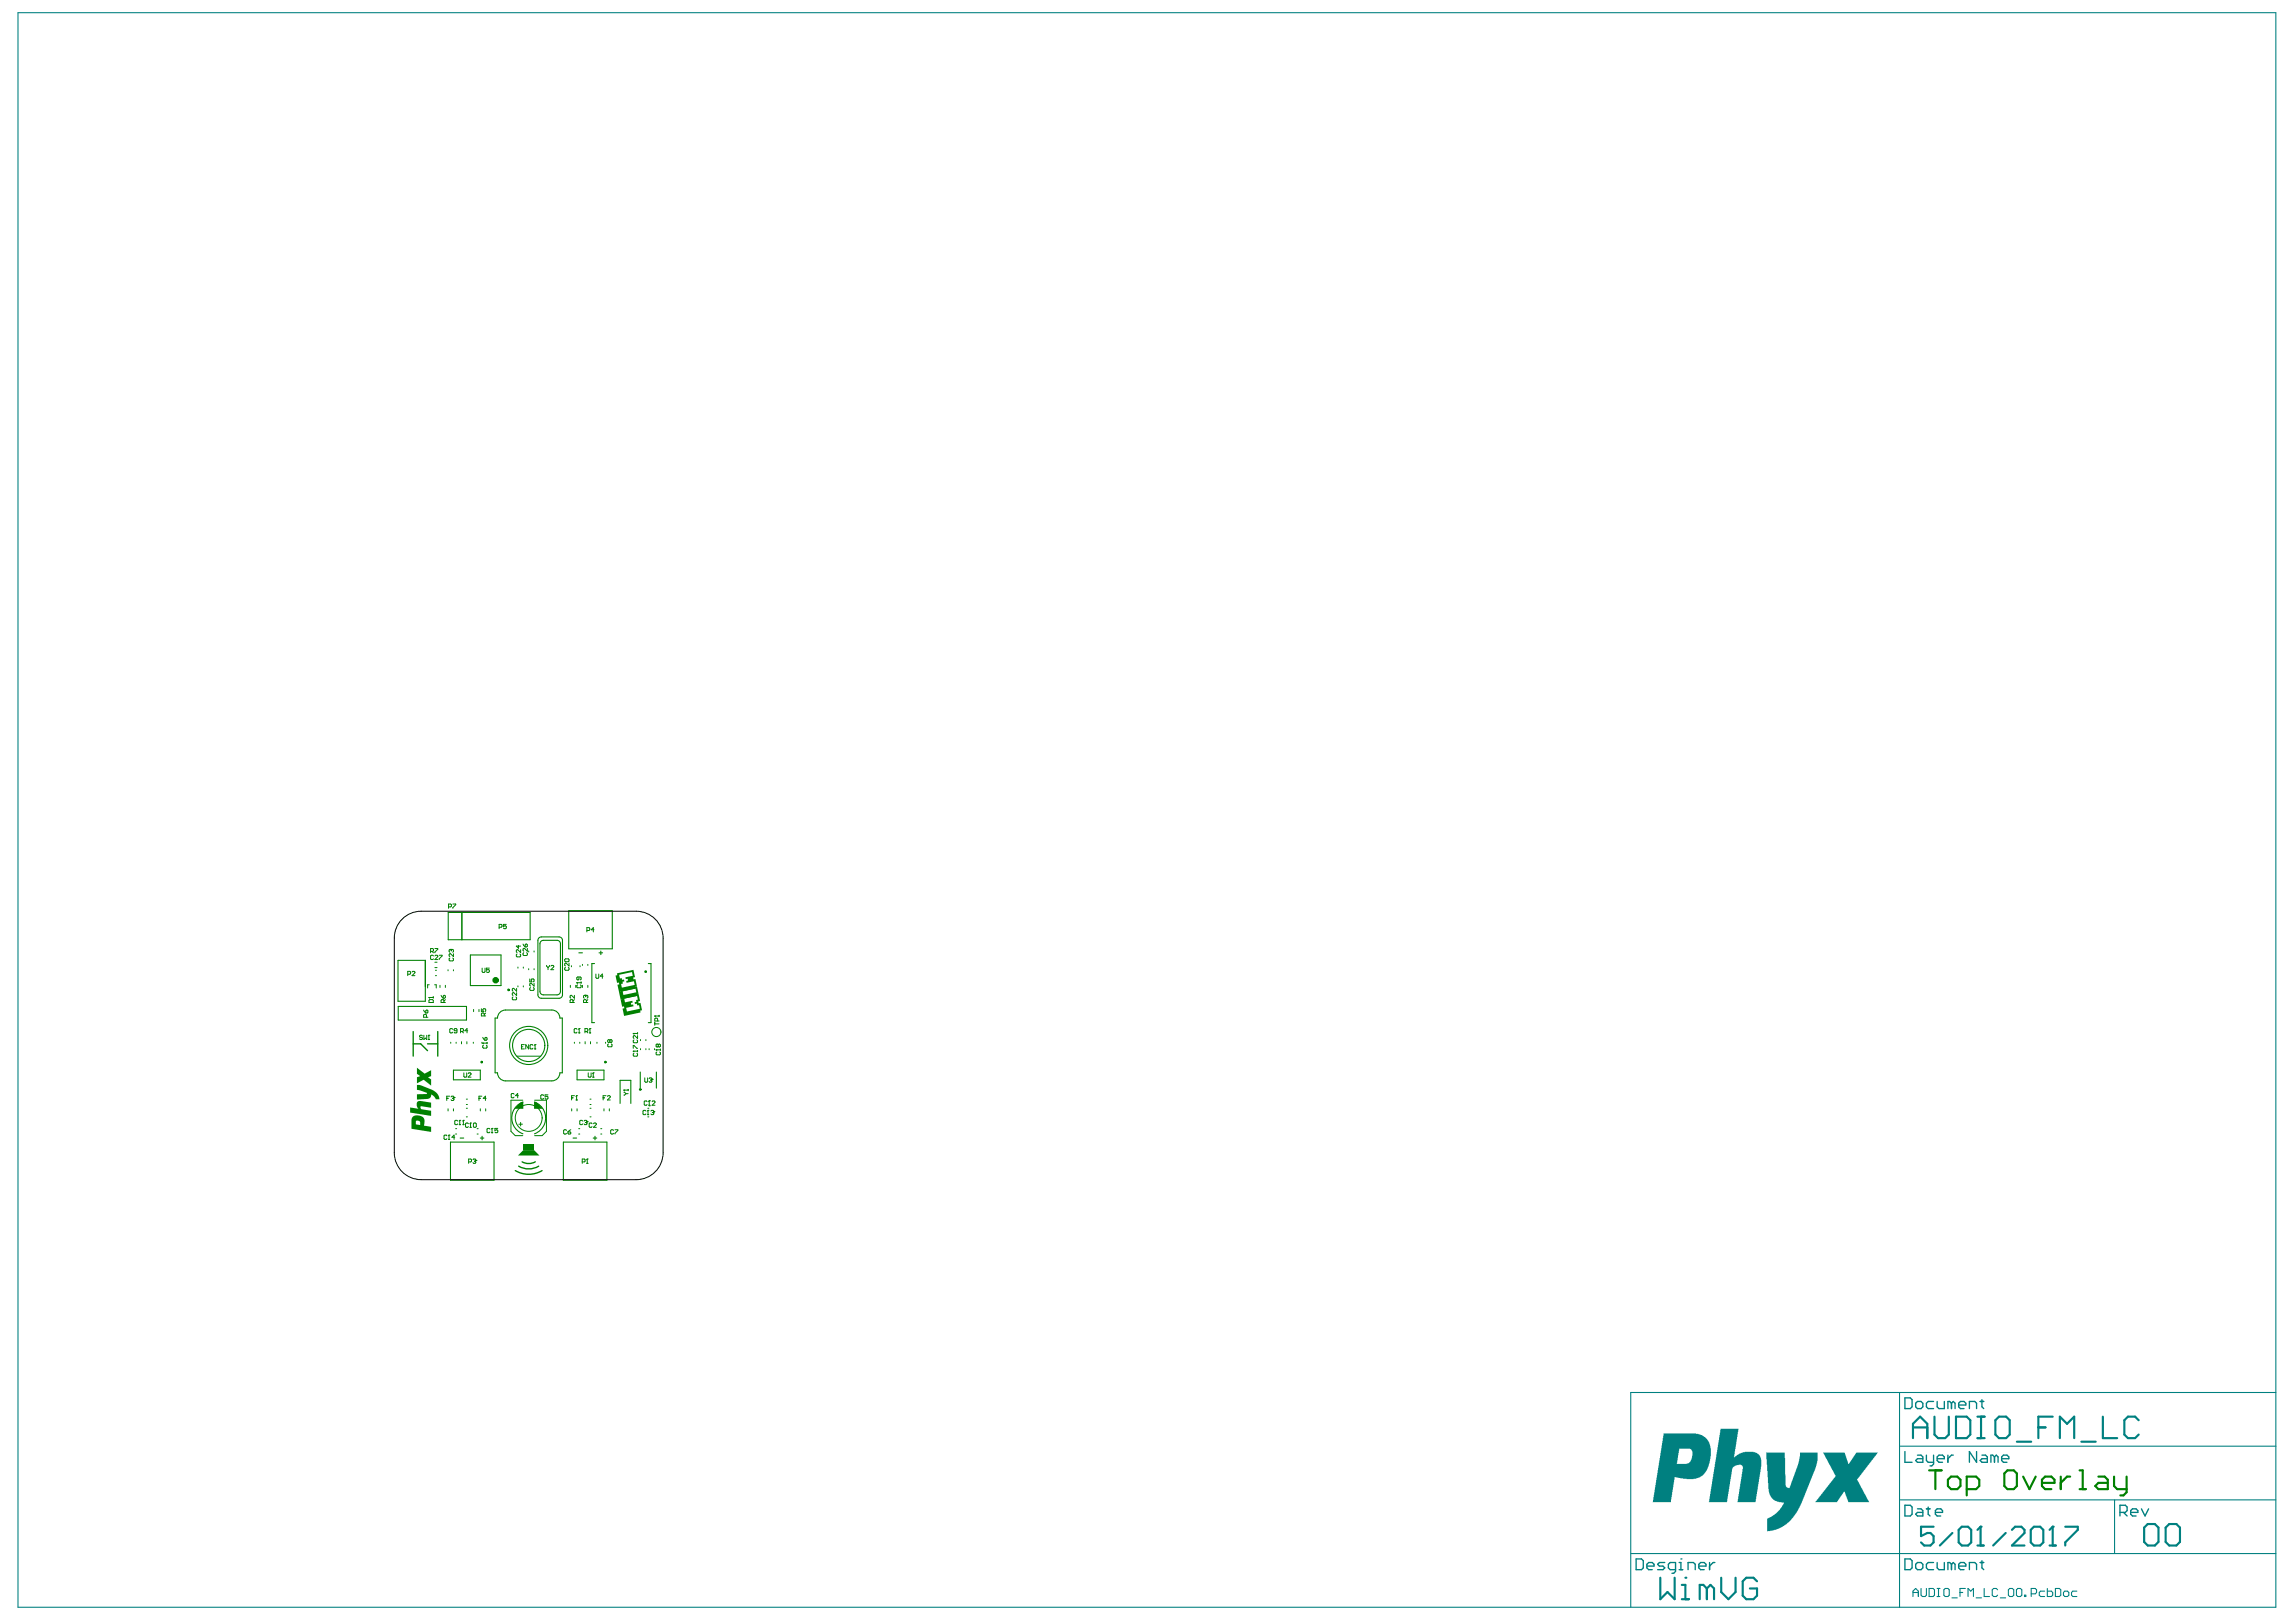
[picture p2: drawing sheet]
<svg xmlns="http://www.w3.org/2000/svg" width="297mm" height="210mm" viewBox="0 0 297 210" stroke-linecap="round" stroke-linejoin="round" font-family="sans-serif">
<g fill="#008080">
<path d="M235.9 188h2.7l.5 1.4 .2-.1 .9-1.3h2.7l-2.5 3.3a.38 .38 0 0 0 .1 .5l1.3 2.6h-2.7l-.5-1.4h-.1l-.8 1.4h-2.9l2.3-2.8 .1-.3a.34 .34 0 0 0 .1-.5z"/>
<path d="M228.5 188h2.4l.1 4.2 .1 .3 .3 .1 .2-.1 1.1-3.1 .2-.9v-.5h2.2v1l-.3 1.3-1.9 4.6-.7 1.3-1.1 1.1-1 .5-.8 .3-.7 .1v-1.2a.45 .45 0 0 1 .4-.6l.7-.5 .6-.5 .5-1h-.7l-.5-.2-.4-.4-.3-.4-.1-.7z"/>
<path d="M222.6 184.9h2.3l-.6 3.7 .8-.5 .6-.2h1.4l.4 .2 .3 .4 .1 .4v.9l-.8 4.6h-2.3l.6-4.1a.58 .58 0 0 0-.1-.7h-.6l-.3 .2a.59 .59 0 0 0-.3 .7l-.7 3.9h-2.3z"/>
<path d="M215.2 185.5h4.2l.9 .3 .6 .5 .3 .7 .1 .4v1.4l-.2 .8-.3 .8-.3 .3-.5 .5-.9 .2h-.9l-1.6-.2-.4 3.2h-2.4zM217.2 187.5l-.3 1.9h1.3l.3-.1 .4-.5 .1-.7a.56 .56 0 0 0-.3-.6z"/>
</g>
<g fill="none" stroke="#008080" stroke-width=".14">
<path d="M2.3 1.6h292.1v206.4h-292.1zM245.7 180.2v27.8M245.7 194.1h48.7M245.7 187.2h48.7M273.6 194.1v6.9M294.4 180.2h-83.4v27.8M211 201h83.4M247.5 206.6v-.7l.3-.3 .4 .3v.7M247.5 206.1h.7M248.5 205.6v.8l.2 .2h.4l.1-.2v-.8M249.6 205.6h.5l.2 .1v.7l-.2 .2h-.5zM250.6 206.6h.4"/>
<path d="M250.6 205.6h.4M250.8 205.6v1M251.5 205.7l.2-.1h.3l.2 .1v.7l-.2 .2h-.3l-.2-.2zM252.5 206.8h.7M253.6 206.1h.3M254.3 205.6h-.7v1M254.6 206.6v-1l.4 .3 .3-.3v1M255.7 206.8h.7M256.7 205.6v1h.7M258.4 205.7l-.1-.1h-.4l-.2 .1v.7l.2 .2h.4l.1-.2M258.8 206.8h.7M259.8 205.7l.2-.1h.3l.2 .1v.7l-.2 .2h-.3l-.2-.2z"/>
<path d="M260.9 205.7l.1-.1h.4l.2 .1v.7l-.2 .2h-.4l-.1-.2zM261.9 206.4h.2v.2h-.2zM262.8 206.3h.5l.2-.2v-.4l-.2-.1h-.5v1M264.5 205.9h-.5l-.2 .2v.3l.2 .2h.5M264.9 205.6v1h.5l.2-.2v-.3l-.2-.2h-.5M265.9 205.6h.5l.2 .1v.7l-.2 .2h-.5zM267 206.1l.1-.2h.4l.1 .2v.3l-.1 .2h-.4l-.1-.2zM268.7 205.9h-.5l-.2 .2v.3l.2 .2h.5"/>
</g>
<g fill="none" stroke="#008080" stroke-width=".17">
<path d="M246.4 194.8h.7l.3 .2v1l-.3 .2h-.7zM246.4 180.9h.7l.3 .2v1l-.3 .2h-.7zM246.4 187.8v1.4h1M247.8 181.6l.3-.2h.4l.3 .2v.5l-.3 .2h-.4l-.3-.2zM248.1 195.3h.4l.3 .2v.7h-.7l-.3-.2 .3-.3h.7M248.1 188.3h.4l.3 .2v.7h-.7l-.3-.2 .3-.2h.7M249.2 195.3h.5M249.2 188.3v.7l.3 .2h.7M249.5 195v1l.2 .2M250.2 181.4h-.7l-.3 .2v.5l.3 .2h.7M250.2 188.3v1.2l-.3 .2h-.2M250.4 195.7h.9v-.2l-.2-.2h-.5l-.2 .2v.5l.2 .2h.5"/>
<path d="M250.6 188.8h.9v-.3l-.2-.2h-.5l-.2 .2v.5l.2 .2h.5M250.6 181.4v.7l.2 .2h.7v-.9M252 188.3v.9M252.5 181.6l-.3-.2h-.2v.9M252.5 181.6l.2-.2 .2 .2v.7M252.5 181.6v.7M252.7 188.3h-.2l-.5 .5M253.4 181.8h.9v-.2l-.2-.2h-.5l-.2 .2v.5l.2 .2h.5M254.8 182.3v-.9h.7l.2 .2v.7M255.7 187.8v1.4l-.9-1.4v1.4M256.2 181.4h.4M256.4 188.3h.5l.2 .2v.7h-.7l-.2-.2 .2-.2h.7"/>
<path d="M256.4 181.1v1l.2 .2M258 188.5l-.2-.2h-.2v.9M258 188.5v.7M258 188.5l.3-.2 .2 .2v.7M259 188.8h.9v-.3l-.2-.2h-.5l-.2 .2v.5l.2 .2h.5M274.3 195.7h.7l.2-.2v-.5l-.2-.2h-.7v1.4M274.7 195.7l.5 .5M275.7 195.7h.9v-.2l-.3-.2h-.4l-.2 .2v.5l.2 .2h.4M277 195.3l.5 .9 .5-.9M211.7 201.7h.7l.2 .3v.9l-.2 .2h-.7zM213.1 202.7h.9v-.3l-.2-.2h-.5l-.2 .2v.5l.2 .2h.5M215.4 202.2h-.7l-.3 .2 .3 .3h.4l.3 .2-.3 .2h-.7"/>
<path d="M216.8 203.1h-.7l-.3-.2v-.5l.3-.2h.7v1.2l-.3 .2h-.2M217.2 203.1h.5M217.2 202.2h.3v.9M217.5 201.7h.1M218.4 203.1v-.9h.7l.2 .2v.7M219.8 202.7h.9v-.3l-.2-.2h-.5l-.2 .2v.5l.2 .2h.5M221.2 202.2v.9M221.9 202.2h-.3l-.4 .5M246.4 201.7h.7l.3 .3v.9l-.3 .2h-.7zM247.8 202.4l.3-.2h.4l.3 .2v.5l-.3 .2h-.4l-.3-.2zM250.2 202.2h-.7l-.3 .2v.5l.3 .2h.7M250.6 202.2v.7l.2 .2h.7v-.9"/>
<path d="M252.5 202.4l-.3-.2h-.2v.9M252.5 202.4v.7M252.5 202.4l.2-.2 .2 .2v.7M253.4 202.7h.9v-.3l-.2-.2h-.5l-.2 .2v.5l.2 .2h.5M254.8 203.1v-.9h.7l.2 .2v.7M256.2 202.2h.4M256.4 202v.9l.2 .2"/>
</g>
<g fill="none" stroke="#008080" stroke-width=".28">
<path d="M247.5 186.1v-1.8l.9-1 .9 1v1.8M247.5 184.7h1.8M250.2 197.6h-1.7v1.2l.8-.4h.4l.5 .4v.8l-.5 .4h-.8l-.4-.4M250.3 183.3v2.3l.4 .5h1l.4-.5v-2.3M252.6 198.4l-1.6 1.6M253 183.3h1.4l.5 .5v1.8l-.5 .5h-1.4zM253.4 198l.4-.4h.8l.4 .4v1.6l-.4 .4h-.8l-.4-.4zM255.8 186.1h1M255.8 183.3h1M256.2 197.6h.1M256.2 197.6v2.4M256.2 197.6l-.4 .4"/>
<path d="M256.3 183.3v2.8M258.1 183.8l.5-.5h.9l.5 .5v1.8l-.5 .5h-.9l-.5-.5zM259.5 198.4l-1.6 1.6M260.3 198l.4-.4h.8l.4 .4v.4l-1.6 1.6h1.6M260.9 186.6h1.9M262.7 198l.4-.4h.8l.4 .4v1.6l-.4 .4h-.8l-.4-.4zM263.7 184.7h.9M265.6 183.3h-1.9v2.8M265.6 197.6h.1M265.6 197.6v2.4M265.6 197.6l-.4 .4M266.5 186.1v-2.8l.9 1 .9-1v2.8"/>
<path d="M267.2 197.6h1.6v.4l-1.6 1.6v.4M269.3 186.6h1.8M272.1 183.3v2.8h1.8M276.7 183.8l-.5-.5h-.9l-.5 .5v1.8l.5 .5h.9l.5-.5M277.4 197.7l.5-.5h.9l.4 .5v1.8l-.4 .5h-.9l-.5-.5zM280.2 197.7l.4-.5h1l.4 .5v1.8l-.4 .5h-1l-.4-.5zM214.8 204.2v2.8l.9-1 1 1v-2.8M217.6 207h.9M217.6 205.1h.4v1.9M218 204.2h.1M220.8 205.6l-.4-.5h-.5v1.9M220.8 205.6v1.4"/>
<path d="M220.8 205.6l.5-.5 .5 .5v1.4M222.7 204.2v1.8l.9 1 .9-1v-1.8M227.3 204.6l-.5-.4h-.9l-.4 .4v1.9l.4 .5h.9l.5-.5v-.9h-.9M255.8 200h.8M265.2 200h.8"/>
</g>
<g fill="#008000">
<path d="M69.1 142.6l.4 .1 .8 .8h-1.2z"/>
<path d="M53.1 143.3l1 .2-.2-.3v-.4l.1-.3h.2l1.5 .2 .1 .7-1.3-.2h-.1v.1l.2 .3 1.2 .1v.7l-2.7-.4z"/>
<path d="M53.9 138.2l1 .7 .9-.4v.8l-.4 .1 .4 .3v.8l-1-.8-.9 .5v-.8l.5-.1-.5-.3z"/>
<path d="M66.5 143.5l.8-.8 .4-.1v.9z"/>
<path d="M53.9 140.4l.7 .1 1.6 .7 .5 .5 .2 .6h-.5l-.2-.4-.4-.3-.1 .4-.2 .2-1.6 .1v-.7h1.3l.1-.1-.9-.4-.5-.1z"/>
<path d="M67 149.5l.7-.7h1.4l.7 .7z"/>
<path d="M53.4 144.6l.3-.2 .4-.1 .6 .3 .2 .4v.7l.9 .1v.7l-2.6-.4v-1.2zM53.8 145.1v.4l.6 .1-.1-.5-.2-.1z"/>
</g>
<path d="M53.5 135.1h.9l.9 .9M53.5 133.5v3.2M55.3 135.1h1.3M56.6 133.5v3.2" fill="none" stroke="#008000" stroke-width=".18"/>
<g fill="none" stroke="#008000" stroke-width=".13">
<path d="M55.5 127.4h-.2v.5M56.2 127.4h.2v.5M56.3 125.2h.2M56.3 124.5h.2M56.3 126.3h.2M56.3 125.6h.2M56.9 127.5v.3M57.6 127.5v.3M58 125.5v.1M58.3 134.9v.1M58.7 125.5v.1M59 134.9v.1"/>
<path d="M59.7 134.8v.3M60.4 134.8v.3M61.2 134.9v.1M61.3 130.6v.3M62 130.6v.3M62.3 134.9v.1M66.9 136.7h3M67 125.1v.2M67 127.6v.1M67.7 125.1v.2M67.7 127.6v.1M68.4 123.1v.1"/>
<path d="M68.4 125.4v.1M69.1 123.1v.1M69.1 125.4v.1M73.8 127.5v.3M73.9 125v.1M74.3 134.9v.1M74.5 127.5v.3M75 134.9v.1M75 125v.1M75.4 124.8v.1M75.4 127.5v.3M75.7 134.8v.3"/>
<path d="M76 124.8v.1M76 127.5v.3M76.4 134.8v.3M77.2 134.9v.1M78.3 134.9v.1M82.9 134.5v.2M82.9 135.7v.1M83.6 134.5v.2M83.6 135.7v.1M84 135.7v.1M84.7 135.7v.1M58 143.5v.3"/>
<path d="M58.7 143.5v.3M58.9 146.8h.2M58.9 146.1h.2M60.3 144.5h.2M60.3 143.4h.2M60.3 142.2h.2M60.3 142.9h.2M61.7 146.8h.2M61.7 146.1h.2M62.1 143.5v.3M62.8 143.5v.3M67.6 142.4h-1.5v4l.6 .6h.9"/>
<path d="M69.2 142.4h1.5v4l-.6 .6h-.9M74 143.5v.3M74.7 143.5v.3M74.9 146.8h.1M74.9 146.1h.1M76.3 144.5h.2M76.3 143.4h.2M76.3 142.2h.2M76.3 142.9h.2M77.7 146.8h.2M77.7 146.1h.2M78.1 143.5v.3"/>
<path d="M78.8 143.5v.3M83.8 144.5h.1M83.8 143.4h.1M84 143.1h.1M84 142.4h.1"/>
</g>
<g fill="none" stroke="#008000" stroke-width=".14">
<path d="M58 118.1h10.6v3.5h-10.6zM59.8 118.1v3.5M73.6 117.9h5.6v4.9h-5.6zM51.5 124.3h3.5v5.3h-3.5zM51.5 130.2h8.9v1.8h-8.9zM58.7 138.5h3.4v1.2h-3.4zM60.9 123.6h3.9v3.9h-3.9zM64.4 131.7h-.3v7.1h.3M65.4 139.9h6M65.4 130.7h6M69.6 121.7v7M69.9 122.1v6.2"/>
<path d="M70 129.2h2.3M70 121.2h2.3M70.3 128.7h1.8M70.3 121.7h1.8M72.4 131.7h.3v7.1h-.3M72.5 122.1v6.2M72.8 121.7v7M74.7 138.5h3.4v1.2h-3.4zM76.9 124.7h-.3v7.6h.3M82.8 138.7v2.1M83.9 124.7h.3v7.6h-.3M84.9 138.7v2.1"/>
<path d="M58.3 147.8h5.6v4.9h-5.6zM72.9 147.8h5.6v4.9h-5.6zM80.2 142.8v-3h1.4v3"/>
</g>
<path d="M67.7 148.1h1.4v.7h-1.4z" fill-rule="evenodd" fill="#008000"/>
<g fill="none" stroke="#008000" stroke-width=".13">
<path d="M58 117.4h.3l.1-.3-.1-.1h-.3v.5M58.6 117h.4l-.4 .5M64.6 120h.3v-.3v-.1h-.3v.6M65.5 119.6h-.4v.3l.2-.1 .2 .1-.1 .3-.3-.1M52.8 126.1h.2l.1-.3-.1-.1h-.2v.6M53.3 125.8l.1-.1 .3 .1-.4 .5h.4M54.7 134.1l-.1-.1-.3 .1 .1 .1 .3 .1-.1 .2-.3-.1M54.8 130.7l.3 .4M54.8 134v.5l.2-.2 .2 .2v-.5M55.1 130.8l.2-.1 .1 .3-.3 .1zM55.2 131.6v-.2l-.1-.1-.3 .1v.2h.6M55.4 134.5h.2"/>
<path d="M55.5 134h.1M55.5 134v.5M55.5 134l-.1 .1M55.5 129.1h.1M55.5 129.5l.1-.1h.4l.1 .1v.2h-.6zM55.5 129.1h.6M55.5 129.1l.1 .1M55.7 123.1h.3l.1-.3h-.1h-.3v.5M55.9 123.1l.2 .2M56.1 129v.2M56.1 123.7l-.1-.1-.3 .1v.4l.1 .1 .3-.1M56.3 122.8h.3l-.3 .5"/>
<path d="M56.3 123.7l.1-.1 .2 .1-.3 .5h.3M56.8 123.6h.4l-.4 .6M57.1 128.8l.2 .4M57.3 128.9l.2-.1 .1 .3-.3 .1zM57.4 129.7v-.2l-.1-.1-.2 .1v.2h.5M57.6 129.4l-.2 .1M58.2 124l-.1 .1 .1 .2h.4h.1l-.1-.3M58.3 122.9h.1M58.3 122.9l-.2 .1 .1 .2M58.3 122.9l.1 .1M58.4 123l.1-.1 .2 .1-.1 .2M58.4 123v.1"/>
<path d="M58.6 133.2l-.1-.1-.3 .1v.4l.1 .1 .3-.1M58.7 123.4v.4l-.4-.4-.2 .1 .1 .3M59.1 133.4h-.3l-.1-.1 .1-.2 .3 .1v.4l-.1 .1-.3-.1M59.6 133.5h.3l.1-.3-.1-.1h-.3v.6M59.8 133.5l.2 .2M60 138.8v.5l.1 .1 .3-.1v-.5M60.5 133.4h-.4l.3-.3v.6M60.6 138.9l.1-.1 .2 .1-.3 .5h.3M62.3 130.5v.4h.3l-.1-.3 .2-.1 .1 .1-.1 .3M62.4 125.3v.4l.1 .1 .2-.1v-.4M62.5 135h.1M62.5 135h.5"/>
<path d="M62.5 135v.1M62.5 134.2l.2 .4M62.5 135.3v.1v.2h.4l.1-.1-.1-.2M62.6 131.5v-.3v-.1l-.3 .1v.3h.5M62.7 134.3l.2-.1 .1 .3-.3 .1zM62.8 131.1l-.2 .2M63 134.9v.2M63.3 125.3h-.4v.3l.2-.1 .2 .1-.1 .2-.3-.1M66.4 129l-.1 .1 .1 .3h.3l.1-.1-.1-.3M66.8 127.9v.4l-.4-.4-.1 .1 .1 .3M66.8 128.5v.3l-.3-.3-.2 .1 .1 .2M66.9 123.5h-.1l.1 .3h.4l.1-.1-.1-.2"/>
<path d="M67.1 122.3v.4l-.3-.3h.6M67.4 122.9v.4l-.4-.4-.2 .1 .1 .3M67.5 135.5h.1M67.7 122.2l.2 .3M67.8 123.3l-.1 .1 .1 .3h.3l.1-.1-.1-.3M67.8 135.2h-.3v.5h.3M67.9 122.3l.2-.1 .1 .2-.3 .1zM68.2 122.7v.4l-.3-.4-.2 .1 .1 .3M68.4 135.2v.5l-.4-.5v.5M68.5 126.7v.4h.3l-.1-.2 .1-.2 .3 .1-.1 .3M68.6 127.8l-.1 .1 .1 .3h.4l.1-.1-.1-.3M68.9 135.3v-.1l-.3 .1v.3l.1 .1 .2-.1"/>
<path d="M69.1 127.2v.4l-.4-.4-.2 .1 .1 .3M69.1 135.7h.2M69.2 135.2h.1M69.2 135.2v.5M69.2 135.2l-.1 .1M70.7 124.9l.2 .3M70.9 125.2v.3M71.1 124.9l-.2 .3M71.3 125l.1-.1 .2 .1-.3 .5h.3M73.1 124.2l.1-.1h.3l.1 .3-.1 .1h-.3zM73.2 125.2l-.1 .1 .1 .3h.3l.1-.1-.1-.3M73.6 124.6v.4l-.4-.4-.1 .1 .1 .3"/>
<path d="M74.1 129.7v-.2l-.1-.1-.2 .1v.2h.5M74.3 128.8v.4l-.4-.4-.1 .1v.3M74.3 129.4l-.2 .1M74.6 127.2h.1M74.6 127.2h.6M74.6 127.2l.1 .1M74.7 133.2l-.1-.1-.3 .1v.4l.1 .1 .3-.1M74.7 127.5h-.1l.1 .3h.4l.1-.1-.1-.2M74.8 133.7h.2M74.9 126.4v.3l-.1 .1-.2-.1 .1-.3h.4l.1 .1-.1 .3M74.9 133.1h.1M74.9 133.1v.6"/>
<path d="M74.9 133.1l-.1 .1M75.2 127.1v.2M75.7 128.8h.1M75.7 128.8l-.2 .1 .1 .3M75.7 128.8l.1 .1M75.7 133.5h.3v-.3v-.1h-.3v.6M75.8 128.9l.1-.1 .1 .1v.3M75.8 128.9v.1M75.9 129.7v-.2l-.1-.1-.3 .1v.2h.5M75.9 133.5l.1 .2M75.9 120.4h.3l.1-.3-.1-.1h-.3v.6M76 129.4l-.1 .1"/>
<path d="M76.1 138.8v.5l.1 .1 .3-.1v-.5M76.2 133.7h.2M76.3 133.1h.1M76.3 133.1l-.1 .1M76.3 133.1v.6M76.7 139.4h.1M76.8 138.8h.1M76.8 138.8v.6M76.8 138.8l-.1 .1M76.9 120.3h-.4l.3-.3v.6M77.1 126.1v.4l.1 .1 .3-.1v-.4M78 126.3h-.4l.3-.2v.5"/>
<path d="M78.7 135.1l-.1 .1 .1 .3h.4l.1-.1-.1-.3M78.9 134.6l-.1-.1-.2 .1 .1 .3 .2-.1M78.9 134.6l.1-.1 .2 .1-.1 .3-.2-.1M78.9 134.6v.2M81.9 136h.1M81.9 133.7h.1M81.9 135.7v-.4l.6 .4M81.9 136h.6M81.9 136l.1 .1M81.9 133.7h.6M81.9 133.7l.1 .1M82 136.3l-.1 .1 .1 .3h.4l.1-.1-.1-.3"/>
<path d="M82 134.6l-.1 .1 .1 .2h.4h.1l-.1-.3M82.5 134v.4l-.4-.4-.2 .1 .1 .3M82.5 133.6v.2M82.5 135.9v.2M83.4 139.5v.5h.1h.3v-.5M84 139.6l.3-.1v.2M84.2 139.8h.1M84.3 139.8v.1v.1h-.3M84.3 139.7h.1M84.3 139.7v.1M84.7 131.5h.1M84.7 131.5h.6"/>
<path d="M84.7 132.3v.4M84.7 132.5h.6M84.7 131.5l.1 .1M84.9 135.9h.1M84.9 135.9h.5M84.9 135.9l.1 .1M85 136.1l-.1 .1 .1 .3h.3l.1-.1-.1-.3M85.1 132.1v-.2l-.1-.1-.3 .1v.2h.6M85.2 135.2l-.1-.1-.2 .1 .1 .3 .2-.1M85.2 135.2l.1-.1 .1 .1-.1 .3-.1-.1M85.2 135.2v.2M85.3 131.4v.2"/>
<path d="M85.4 135.8v.2M57.8 142.1h.2M57.8 147l-.1-.1-.3 .1v.4l.1 .1 .3-.1M58 147.5h.2M58.1 146.9h.1M58.1 146.9v.6M58.1 146.9l-.1 .1M58.2 141.9h-.4v.5M58.4 141.9h.2l.1 .1M58.5 142.1h.1M58.6 142.1l.1 .1-.1 .2-.2-.1M58.7 142h.1"/>
<path d="M58.7 142l-.1 .1M58.8 147.2h-.3l.2-.3v.6M59.2 145.1l-.1-.1-.3 .1v.3l.1 .1 .3-.1M59.4 145.5h.2M59.5 145h.1M59.5 145v.5M59.5 145l-.1 .1M59.9 145.5h.1M59.9 145h.1M59.9 145v.5M59.9 145v.1M60.6 145.4l-.1-.1-.3 .1v.4l.1 .1 .3-.1"/>
<path d="M60.6 150.4h.3l.1-.3-.1-.1h-.3v.5M60.8 145.9h.2M60.9 145.3h.1M60.9 145.3v.6M60.9 145.3l-.1 .1M61.2 150.1l.3-.1 .1 .2M61.2 145.4l.1-.1 .3 .1v.4l-.1 .1-.3-.1zM61.4 150.3h.1M61.5 150.3l.1 .1-.1 .1h-.3M61.6 150.2h.1M61.6 150.2l-.1 .1M62 142.1h.2"/>
<path d="M62.3 141.9h-.3v.5M62.9 142.1h-.4l.3-.2v.5M63.4 146.1l-.1-.1-.3 .1v.4l.1 .1 .3-.1M63.6 146.6h.2M63.7 146h.1M63.7 146v.6M63.7 146l-.1 .1M64.4 146h-.4v.3l.2-.1 .2 .1-.1 .3-.3-.1M66.5 141.6l-.1-.1-.3 .1v.4l.1 .1 .3-.1M67.1 141.8h-.4l.3-.3v.6M67.1 145.5h.5M67.4 145.3v.4"/>
<path d="M70.3 141.8l-.1-.1-.2 .1v.3l.1 .1 .2-.1M70.9 141.7h-.4v.3l.2-.1 .2 .1-.1 .2-.3-.1M73.3 146.3l-.1-.1-.3 .1v.4l.1 .1 .3-.1M73.5 146.5h.3v.2l-.2 .1zM73.8 146.2l-.3 .3M73.9 142.1h.2M74.3 141.8h-.4v.5M74.5 142.3h.2M74.6 141.8h.1M74.6 141.8v.5M74.6 141.8l-.1 .1M75.3 150.4h.3l.1-.3-.1-.1h-.3v.5"/>
<path d="M75.4 145.1l-.1-.1-.3 .1v.3l.1 .1 .3-.1M75.6 145.1l.2-.1 .1 .2M75.7 145.3h.1M75.8 145.3l.1 .1-.1 .1-.2-.1M75.9 150.5h.2M75.9 145.2h.1M75.9 145.2l-.1 .1M76 150h.1M76 150l-.1 .1M76 150v.5M76.6 145.4l-.1-.1-.3 .1v.4l.1 .1 .3-.1M76.8 145.4l.1-.1 .2 .1-.3 .5h.3"/>
<path d="M78 142.1h.2M78.4 141.8h-.4v.5M78.6 141.9l.1-.1 .3 .1-.4 .4h.4M79.4 146.3l-.1-.1-.3 .1v.4l.1 .1 .3-.1M79.6 146.2h.3l-.3 .6M80.7 141.1h.1M80.7 141.3l.3 .2M80.7 141.1h.6M80.7 141.1l.1 .1M81 141.5l-.3 .2M81 141.5h.3M81.3 141v.2"/>
<path d="M83.6 143.8l-.1-.1-.3 .1v.4h.1h.3M83.7 142.6l-.1-.1-.3 .1v.3l.1 .1 .3-.1M83.7 144.2h.2M83.8 143.7h.1M83.8 143.7v.5M83.8 143.7l-.1 .1M83.9 143h.2M84 142.5h.1M84 142.5v.5M84 142.5l-.1 .1M84.2 143.8l.3-.1 .1 .2M84.4 142.6l.1-.1 .2 .1-.3 .4h.3"/>
<path d="M84.4 144h.1M84.5 144l.1 .1-.1 .1h-.3M84.6 143.9h.1M84.6 143.9l-.1 .1"/>
</g>
<path d="M74.9 123.3h.5M77.5 123.3h.5M77.7 123.1v.4M59.5 147.3h.5M62.1 147.3h.5M62.4 147v.5M74.1 147.3h.5M76.7 147.3h.5M77 147v.5" fill="none" stroke="#008000" stroke-width=".14"/>
<g fill="#008000">
<path d="M80 128.2l.3-.1v.2l-.2 .1zM80.3 128.1h.2l.1 .2h-.3zM80.5 128.1l.2-.1 .1 .2-.2 .1zM80.7 128h.3v.2h-.2zM81 128l.2-.1 .1 .2-.3 .1zM81.2 127.9l.3-.1v.3h-.2zM81.5 127.8h.2v.2l-.2 .1zM81.7 127.8l.2-.1 .1 .3h-.3zM81.9 127.7h.3v.2l-.2 .1zM82.1 127.5l.3-.1v.2l-.2 .1zM80 127.9h.2l.1 .2-.3 .1zM80.2 127.9l.3-.1v.3h-.2zM80.5 127.8h.2v.2l-.2 .1zM80.7 127.8l.2-.1 .1 .3h-.3zM80.9 127.7h.3v.2l-.2 .1zM81.2 127.7l.2-.1 .1 .2-.3 .1zM81.4 127.6h.2l.1 .2h-.2zM81.6 127.6l.3-.1v.2l-.2 .1zM81.9 127.5h.2l.1 .2h-.3zM82.1 127.2h.2l.1 .2-.3 .1zM79.9 127.7l.3-.1v.3h-.2zM80.2 127.6h.2l.1 .2-.3 .1zM82 127l.3-.1v.3h-.2zM79.9 127.4h.2l.1 .2-.3 .1zM80.1 127.4l.3-.1v.3h-.2zM82 126.7h.2l.1 .2-.3 .1zM80.1 127.1h.2l.1 .2-.3 .1zM80.3 127.1l.2-.1 .1 .3h-.2zM81 126.9h.2l.1 .2-.2 .1zM81.2 126.9l.3-.1v.3h-.2zM81.5 126.8h.2l.1 .2-.3 .1zM81.7 126.8l.3-.1v.3h-.2zM79.8 127l.2-.1 .1 .2-.3 .1zM80 126.9h.2l.1 .2h-.2zM80.2 126.9l.3-.1v.2l-.2 .1zM80.5 126.8h.2l.1 .2h-.3zM81.2 126.7l.2-.1 .1 .2-.3 .1zM81.4 126.6h.3v.2h-.2zM81.7 126.6l.2-.1 .1 .2-.3 .1zM81.9 126.3l.2-.1 .1 .3h-.3zM79.7 126.7h.3v.2l-.2 .1zM80 126.7l.2-.1v.3h-.2zM80.2 126.6h.2l.1 .2-.3 .1zM80.9 126.5l.2-.1 .1 .3h-.2zM81.1 126.4h.3v.2l-.2 .1zM81.4 126.4l.2-.1 .1 .3h-.3zM81.6 126.3h.3v.2l-.2 .1zM81.8 126h.3v.2l-.2 .1zM79.7 126.5l.2-.1 .1 .3h-.3zM79.9 126.4h.2l.1 .2-.2 .1zM81.8 125.8l.2-.1 .1 .3h-.3zM79.6 126.2h.3v.2l-.2 .1zM79.9 126.2l.2-.1v.3h-.2zM81.7 125.6l.3-.1v.2l-.2 .1zM79.8 126l.2-.1 .1 .2-.2 .1zM80 125.9h.3v.2h-.2zM80.3 125.9l.2-.1 .1 .2-.3 .1zM80.5 125.8h.3v.2h-.2zM80.8 125.8l.2-.1v.2l-.2 .1zM81 125.7h.2l.1 .2h-.3zM81.2 125.7l.3-.1v.2l-.2 .1zM81.5 125.6h.2l.1 .2h-.3z"/>
<path d="M80.2 129.1l.3-.1v.3h-.2zM80.5 129h.2l.1 .2-.3 .1zM80.7 129l.2-.1 .1 .3h-.2zM80.9 128.9h.3v.2l-.2 .1zM81.2 128.9l.2-.1 .1 .3h-.3zM81.4 128.8h.3v.2l-.2 .1zM81.7 128.8l.2-.1v.3h-.2zM81.9 128.7h.2l.1 .2-.3 .1zM82.1 128.7l.3-.1v.3h-.2zM82.3 128.4h.3v.2h-.2zM80.2 128.9l.2-.1 .1 .2-.3 .1zM80.4 128.8h.3v.2h-.2zM80.7 128.8l.2-.1v.2l-.2 .1zM80.9 128.7h.2l.1 .2h-.3zM81.1 128.7l.3-.1v.2l-.2 .1zM81.4 128.6h.2l.1 .2h-.3zM81.6 128.6l.2-.1 .1 .2-.2 .1zM81.8 128.5h.3v.2h-.2zM82.1 128.5l.2-.1 .1 .2-.3 .1zM82.3 128.2l.2-.1 .1 .3h-.3zM80.1 128.6h.3v.2l-.2 .1zM80.4 128.6l.2-.1 .1 .3h-.3zM82.2 127.9h.3v.2l-.2 .1zM80.1 128.4l.2-.1 .1 .3h-.3zM80.3 128.3h.3v.2l-.2 .1zM82.2 127.7l.2-.1 .1 .3h-.3zM80.3 128.1h.2l.1 .2h-.3zM80.5 128.1l.2-.1 .1 .2-.2 .1zM80.7 128h.3v.2h-.2zM81 128l.2-.1 .1 .2-.3 .1zM81.2 127.9l.3-.1v.3h-.2zM81.5 127.8h.2v.2l-.2 .1zM81.7 127.8l.2-.1 .1 .3h-.3zM81.9 127.7h.3v.2l-.2 .1z"/>
<path d="M80.7 131.2h.2l.1 .2-.3 .1zM80.9 131.2l.3-.1v.3h-.2zM81.2 131.1h.2v.2l-.2 .1zM81.4 131.1l.2-.1 .1 .3h-.3zM81.6 131h.3v.2l-.2 .1zM81.9 131l.2-.1 .1 .3h-.3zM82.1 130.9h.2l.1 .2-.2 .1zM82.3 130.9l.3-.1v.3h-.2zM82.6 130.8h.2l.1 .2-.3 .1zM82.8 130.5h.2l.1 .2-.3 .1zM80.6 131l.3-.1v.3h-.2zM80.9 130.9h.2l.1 .2-.3 .1zM81.1 130.9h.2l.1 .2h-.2zM81.3 130.9l.3-.1v.2l-.2 .1zM81.6 130.8l.2-.1 .1 .3h-.3zM81.8 130.7h.3v.2l-.2 .1zM82.1 130.7l.2-.1v.3h-.2zM82.3 130.6h.2l.1 .2-.3 .1zM82.5 130.6l.3-.1v.3h-.2zM82.7 130.3h.3v.2h-.2zM80.6 130.8l.2-.1 .1 .2-.3 .1zM80.8 130.7h.3v.2h-.2zM82.7 130.1l.2-.1 .1 .3h-.3zM80.5 130.5h.3v.2l-.2 .1zM80.8 130.5l.2-.1 .1 .3h-.3zM82.6 129.8h.3v.2l-.2 .1zM80.7 130.2h.3v.2l-.2 .1zM81 130.2l.2-.1v.3h-.2zM81.2 130.1h.2l.1 .2-.3 .1zM81.4 130.1l.3-.1v.3h-.2zM81.7 130h.2l.1 .2-.3 .1zM82.4 129.9l.2-.1 .1 .3h-.3zM80.4 130h.3v.2l-.2 .1zM80.7 130l.2-.1 .1 .3h-.3zM80.9 129.9h.2l.1 .2-.2 .1zM81.1 129.9l.3-.1v.3h-.2zM81.4 129.8h.2l.1 .2-.3 .1zM82.1 129.7l.2-.1 .1 .3h-.3zM82.3 129.6h.3v.2l-.2 .1zM82.5 129.4l.3-.1v.2l-.2 .1zM80.4 129.8h.2l.1 .2h-.3zM80.6 129.8l.3-.1v.2l-.2 .1zM80.9 129.7h.2v.2h-.2zM81.1 129.7l.2-.1 .1 .2-.3 .1zM81.3 129.6h.3v.2h-.2zM81.6 129.6l.2-.1 .1 .2-.3 .1zM82.3 129.4h.2l.1 .2h-.3zM82.5 129.1h.2l.1 .2-.3 .1zM80.3 129.6l.3-.1v.3h-.2zM80.6 129.5h.2l.1 .2-.3 .1zM82.4 128.9l.3-.1v.3h-.2zM80.3 129.3h.2l.1 .2-.3 .1zM80.5 129.3l.3-.1v.3h-.2zM82.4 128.6h.2l.1 .2-.3 .1zM80.5 129h.2l.1 .2-.3 .1zM80.7 129h.2l.1 .2h-.2zM80.9 129l.3-.1v.2l-.2 .1zM81.2 128.9l.2-.1 .1 .3h-.3zM81.4 128.8h.3v.2l-.2 .1zM81.7 128.8l.2-.1v.3h-.2zM81.9 128.7h.2l.1 .2-.3 .1zM82.1 128.7l.3-.1v.3h-.2z"/>
</g>
<g fill="none" stroke="#008000" stroke-width=".28">
<path d="M249.6 190.3h1.6M250.4 190.3v2.4M252 191.5l.4-.4h.8l.4 .4v.8l-.4 .4h-.8l-.4-.4zM254.4 192.7h1.3l.4-.4v-.8l-.4-.4h-1.3v2.4M259.3 190.7l.4-.4h.8l.4 .4v1.6l-.4 .4h-.8l-.4-.4zM261.7 191.1l.9 1.6 .8-1.6M264.2 191.9h1.6v-.4l-.4-.4h-.8l-.4 .4v.8l.4 .4h.8M266.6 191.1v1.6M267.8 191.1h-.4l-.8 .8M269 190.3h.4v2.4M269 192.7h.9M271.5 191.1h.8l.4 .4v1.2h-1.2l-.4-.4 .4-.4h1.2"/>
<path d="M273.5 191.1v1.2l.4 .4h1.2M275.1 191.1v2l-.4 .4h-.4"/>
</g>
<circle cx="64.1" cy="126.8" r=".21" fill="none" stroke="#008000" stroke-width=".42"/>
<g fill="none" stroke="#008000" stroke-width=".17">
<circle cx="62.3" cy="137.4" r=".09"/>
<circle cx="65.8" cy="128.1" r=".09"/>
<circle cx="78.3" cy="137.4" r=".09"/>
<circle cx="83.5" cy="125.7" r=".09"/>
<circle cx="82.8" cy="141" r=".09"/>
</g>
<g fill="none" stroke="#008000" stroke-width=".14">
<path d="M64.4 138.8a1.04 1.04 0 0 0 1 1.1M65.4 130.7a1.04 1.04 0 0 0-1 1M69.6 128.7l.2 .4 .2 .1M69.9 128.3v.2l.4 .2M70 121.2l-.2 .1-.2 .4M70.3 121.7h-.2l-.2 .4M71.4 130.7a1.04 1.04 0 0 1 1 1M72.1 121.7h.2l.2 .4M72.3 121.2l.4 .3 .1 .2M72.4 138.8a1.04 1.04 0 0 1-1 1.1M72.5 128.3l-.1 .2-.3 .2M72.8 128.7l-.1 .3-.4 .2"/>
<path d="M67.6 142.6a2.19 2.19 0 0 0-1.4 2.1 2.19 2.19 0 0 0 1.4 2M69.1 142.6a2.19 2.19 0 0 1 1.5 2.1 2.19 2.19 0 0 1-1.5 2"/>
<circle cx="68.4" cy="135.3" r="2.09"/>
<circle cx="68.4" cy="135.3" r="2.47"/>
</g>
<path d="M66.7 151.5a3.4 3.4 0 0 0 3.4 0M67.1 150.9a2.52 2.52 0 0 0 2.6 0M67.5 150.4a1.74 1.74 0 0 0 1.8 0" fill="none" stroke="#008000" stroke-width=".18"/>
<g fill="none" stroke="#008000" stroke-width=".13">
<circle cx="84.9" cy="133.6" r=".59"/>
<circle cx="68.4" cy="144.7" r="1.74"/>
</g>
<path d="M52 118.9a3.5 3.5 0 0 1 2.5-1h27.8a3.5 3.5 0 0 1 3.5 3.5v27.8a3.5 3.5 0 0 1-3.5 3.5h-27.8a3.5 3.5 0 0 1-3.5-3.5v-27.8a3.5 3.5 0 0 1 1-2.5z" fill="none" stroke="#000" stroke-width=".13"/>
</svg>
